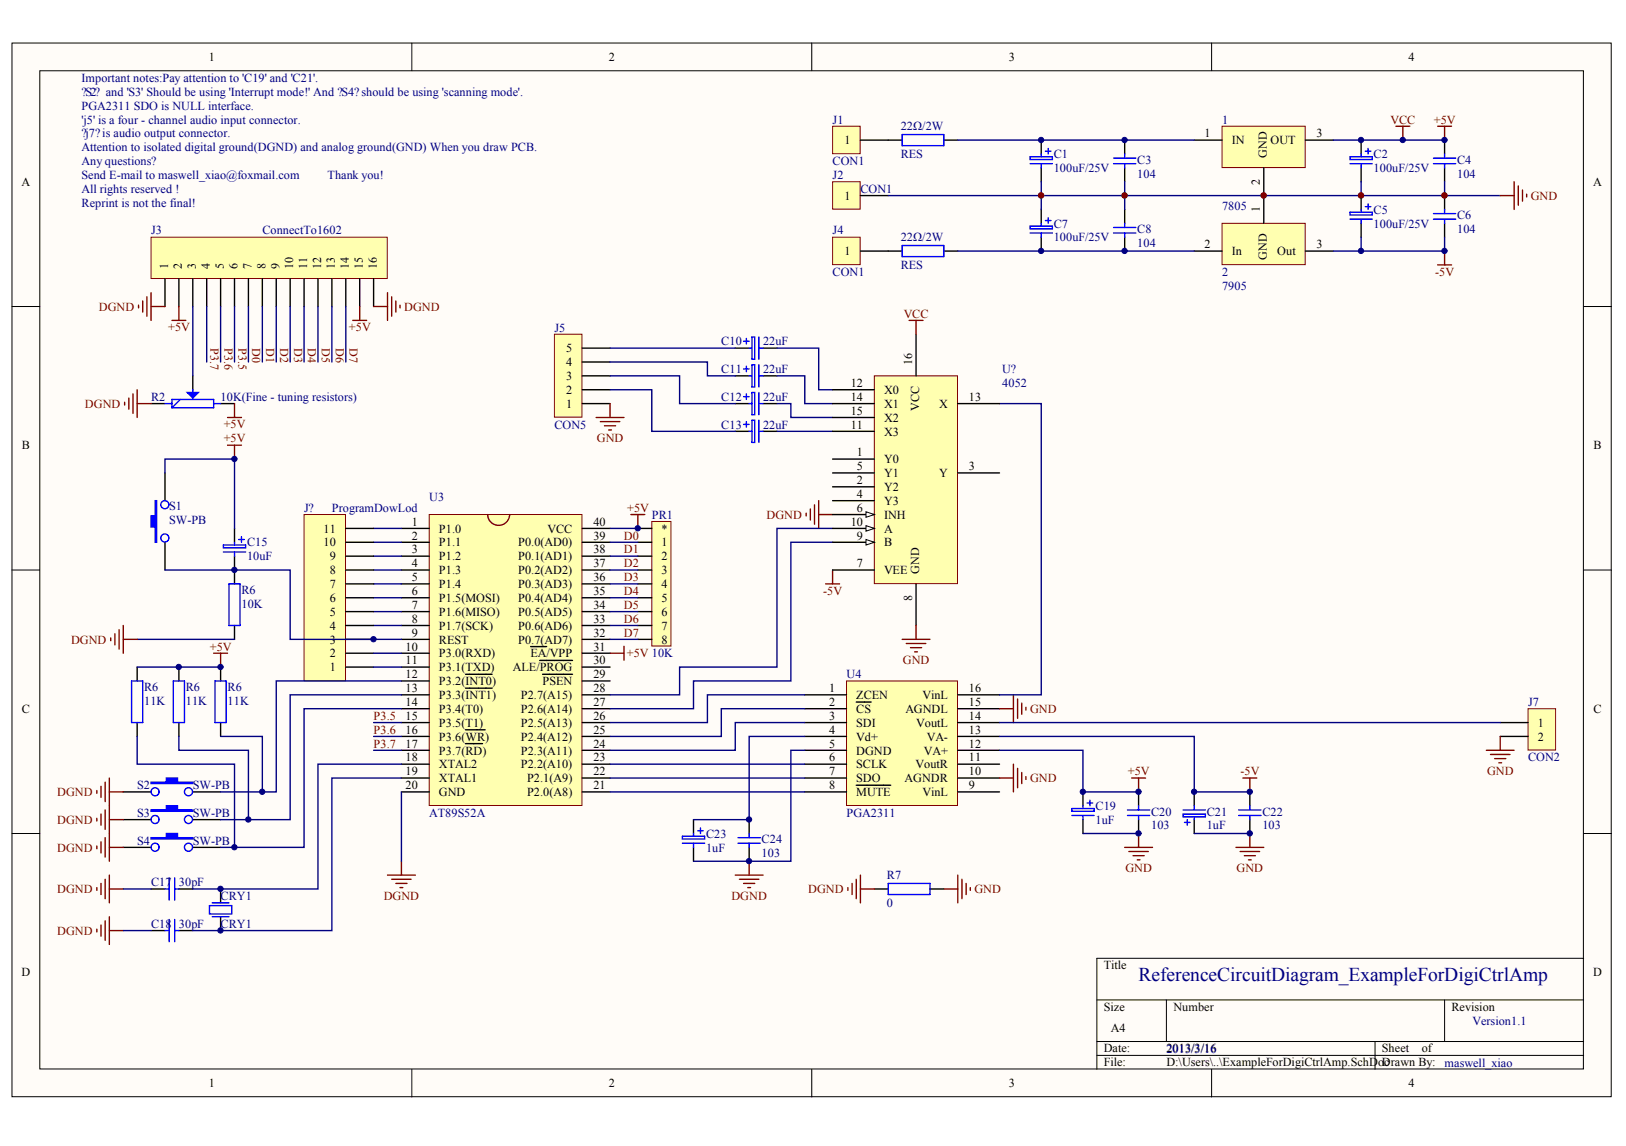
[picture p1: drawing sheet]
<svg xmlns="http://www.w3.org/2000/svg" width="287mm" height="202mm" viewBox="0 0 287 202" stroke-linecap="round" stroke-linejoin="round" font-family="sans-serif">
<defs><g id="words">
<text font-size="3.4" fill="#000080" x="200.8" y="173.1">ReferenceCircuitDiagram_ExampleForDigiCtrlAmp</text>
<g font-size="2.2">
<text x="36.9" y="10.8">1</text>
<text x="107.4" y="10.8">2</text>
<text x="177.9" y="10.8">3</text>
<text x="248.5" y="10.8">4</text>
<text x="148.9" y="25.5">1</text>
<text x="212.5" y="24.2">1</text>
<text x="217.3" y="25.5">IN</text>
<text x="224.1" y="25.5">OUT</text>
<text x="232.2" y="24.2">3</text>
<text x="3.8" y="32.7">A</text>
<text x="148.9" y="35.2">1</text>
<text x="281" y="32.7">A</text>
<text x="148.9" y="45">1</text>
<text x="212.5" y="43.8">2</text>
<text x="217.3" y="45">In</text>
<text x="225.3" y="45">Out</text>
<text x="232.2" y="43.8">3</text>
<text x="99.9" y="64.6">4</text>
<text x="99.9" y="62.2">5</text>
<text x="99.9" y="71.9">1</text>
<text x="99.9" y="69.5">2</text>
<text x="99.9" y="67">3</text>
<text x="150.1" y="68.3">12</text>
<text x="150.1" y="70.7">14</text>
<text x="155.9" y="69.5">X0</text>
<text x="155.9" y="71.9">X1</text>
<text x="165.7" y="71.9">X</text>
<text x="170.9" y="70.7">13</text>
<text x="150.1" y="73.2">15</text>
<text x="150.1" y="75.6">11</text>
<text x="155.9" y="74.4">X2</text>
<text x="155.9" y="76.8">X3</text>
<text x="3.9" y="79.2">B</text>
<text x="151.2" y="80.5">1</text>
<text x="151.2" y="82.9">5</text>
<text x="155.9" y="81.7">Y0</text>
<text x="170.9" y="82.9">3</text>
<text x="281.1" y="79.2">B</text>
<text x="151.2" y="85.4">2</text>
<text x="151.2" y="87.8">4</text>
<text x="155.9" y="84.2">Y1</text>
<text x="155.9" y="86.6">Y2</text>
<text x="155.9" y="89.1">Y3</text>
<text x="165.7" y="84.2">Y</text>
<text x="57.1" y="94">11</text>
<text x="72.6" y="92.7">1</text>
<text x="72.6" y="95.2">2</text>
<text x="77.4" y="94">P1.0</text>
<text x="96.6" y="94">VCC</text>
<text x="104.7" y="95.2">39</text>
<text x="104.7" y="92.7">40</text>
<text x="116.7" y="94">*</text>
<text x="150.1" y="92.7">10</text>
<text x="151.2" y="90.3">6</text>
<text x="151.2" y="95.2">9</text>
<text x="155.9" y="91.5">INH</text>
<text x="155.9" y="94">A</text>
<text x="57.1" y="96.4">10</text>
<text x="58.2" y="101.3">8</text>
<text x="58.2" y="98.8">9</text>
<text x="72.6" y="97.6">3</text>
<text x="72.6" y="100.1">4</text>
<text x="77.4" y="96.4">P1.1</text>
<text x="77.4" y="98.8">P1.2</text>
<text x="77.4" y="101.3">P1.3</text>
<text x="91.4" y="101.3">P0.2(AD2)</text>
<text x="91.4" y="98.8">P0.1(AD1)</text>
<text x="91.4" y="96.4">P0.0(AD0)</text>
<text x="104.7" y="100.1">37</text>
<text x="104.7" y="97.6">38</text>
<text x="116.7" y="96.4">1</text>
<text x="116.7" y="98.8">2</text>
<text x="116.7" y="101.3">3</text>
<text x="151.2" y="100.1">7</text>
<text x="155.9" y="96.4">B</text>
<text x="155.9" y="101.3">VEE</text>
<text x="58.2" y="106.2">6</text>
<text x="58.2" y="103.7">7</text>
<text x="72.6" y="102.5">5</text>
<text x="72.6" y="105">6</text>
<text x="72.6" y="107.4">7</text>
<text x="77.4" y="103.7">P1.4</text>
<text x="77.4" y="106.2">P1.5(MOSI)</text>
<text x="91.4" y="106.2">P0.4(AD4)</text>
<text x="91.4" y="103.7">P0.3(AD3)</text>
<text x="104.7" y="107.4">34</text>
<text x="104.7" y="105">35</text>
<text x="104.7" y="102.5">36</text>
<text x="116.7" y="103.7">4</text>
<text x="116.7" y="106.2">5</text>
<text x="58.2" y="113.5">3</text>
<text x="58.2" y="111.1">4</text>
<text x="58.2" y="108.6">5</text>
<text x="72.6" y="109.8">8</text>
<text x="72.6" y="112.3">9</text>
<text x="77.4" y="108.6">P1.6(MISO)</text>
<text x="77.4" y="111.1">P1.7(SCK)</text>
<text x="77.4" y="113.5">REST</text>
<text x="91.4" y="113.5">P0.7(AD7)</text>
<text x="91.4" y="111.1">P0.6(AD6)</text>
<text x="91.4" y="108.6">P0.5(AD5)</text>
<text x="104.7" y="112.3">32</text>
<text x="104.7" y="109.8">33</text>
<text x="116.7" y="108.6">6</text>
<text x="116.7" y="111.1">7</text>
<text x="116.7" y="113.5">8</text>
<text x="58.2" y="118.4">1</text>
<text x="58.2" y="116">2</text>
<text x="71.5" y="114.7">10</text>
<text x="71.5" y="117.2">11</text>
<text x="71.5" y="119.6">12</text>
<text x="77.4" y="116">P3.0(RXD)</text>
<text x="77.4" y="118.4">P3.1(TXD)</text>
<text x="90.5" y="118.4">ALE/PROG</text>
<text x="93.6" y="116">EA/VPP</text>
<text x="104.7" y="119.6">29</text>
<text x="104.7" y="117.2">30</text>
<text x="104.7" y="114.7">31</text>
<text x="3.9" y="125.7">C</text>
<text x="71.5" y="122.1">13</text>
<text x="71.5" y="124.5">14</text>
<text x="77.4" y="120.9">P3.2(INT0)</text>
<text x="77.4" y="123.3">P3.3(INT1)</text>
<text x="77.4" y="125.7">P3.4(T0)</text>
<text x="91.9" y="125.7">P2.6(A14)</text>
<text x="91.9" y="123.3">P2.7(A15)</text>
<text x="95.7" y="120.9">PSEN</text>
<text x="104.7" y="124.5">27</text>
<text x="104.7" y="122.1">28</text>
<text x="146.2" y="122.1">1</text>
<text x="146.2" y="124.5">2</text>
<text x="151" y="123.3">ZCEN</text>
<text x="151" y="125.7">CS</text>
<text x="159.7" y="125.7">AGNDL</text>
<text x="162.7" y="123.3">VinL</text>
<text x="170.9" y="124.5">15</text>
<text x="170.9" y="122.1">16</text>
<text x="281.1" y="125.7">C</text>
<text x="71.5" y="127">15</text>
<text x="71.5" y="129.4">16</text>
<text x="71.5" y="131.9">17</text>
<text x="77.4" y="128.2">P3.5(T1)</text>
<text x="77.4" y="130.6">P3.6(WR)</text>
<text x="91.9" y="130.6">P2.4(A12)</text>
<text x="91.9" y="128.2">P2.5(A13)</text>
<text x="104.7" y="131.9">24</text>
<text x="104.7" y="129.4">25</text>
<text x="104.7" y="127">26</text>
<text x="146.2" y="127">3</text>
<text x="146.2" y="129.4">4</text>
<text x="146.2" y="131.9">5</text>
<text x="151" y="128.2">SDI</text>
<text x="151" y="130.6">Vd+</text>
<text x="161.6" y="128.2">VoutL</text>
<text x="163.5" y="130.6">VA-</text>
<text x="170.9" y="131.9">12</text>
<text x="170.9" y="129.4">13</text>
<text x="170.9" y="127">14</text>
<text x="271.2" y="128.2">1</text>
<text x="271.2" y="130.6">2</text>
<text x="71.5" y="134.3">18</text>
<text x="71.5" y="136.8">19</text>
<text x="77.4" y="133.1">P3.7(RD)</text>
<text x="77.4" y="135.5">XTAL2</text>
<text x="77.4" y="138">XTAL1</text>
<text x="91.9" y="135.5">P2.2(A10)</text>
<text x="91.9" y="133.1">P2.3(A11)</text>
<text x="93" y="138">P2.1(A9)</text>
<text x="104.7" y="136.8">22</text>
<text x="104.7" y="134.3">23</text>
<text x="146.2" y="134.3">6</text>
<text x="146.2" y="136.8">7</text>
<text x="151" y="133.1">DGND</text>
<text x="151" y="135.5">SCLK</text>
<text x="151" y="138">SDO</text>
<text x="159.6" y="138">AGNDR</text>
<text x="161.5" y="135.5">VoutR</text>
<text x="163" y="133.1">VA+</text>
<text x="170.9" y="136.8">10</text>
<text x="170.9" y="134.3">11</text>
<text x="71.5" y="139.2">20</text>
<text x="77.4" y="140.4">GND</text>
<text x="93" y="140.4">P2.0(A8)</text>
<text x="104.7" y="139.2">21</text>
<text x="146.2" y="139.2">8</text>
<text x="151" y="140.4">MUTE</text>
<text x="162.7" y="140.4">VinL</text>
<text x="170.9" y="139.2">9</text>
<text x="3.8" y="172.2">D</text>
<text x="194.7" y="171">Title</text>
<text x="281" y="172.2">D</text>
<text x="194.7" y="178.3">Size</text>
<text x="207" y="178.3">Number</text>
<text x="256" y="178.3">Revision</text>
<text x="194.7" y="185.6">Date:</text>
<text x="195.9" y="182">A4</text>
<text x="205.7" y="185.6">2013/3/16</text>
<text x="243.8" y="185.6">Sheet</text>
<text x="250.8" y="185.6">of</text>
<text x="36.9" y="191.8">1</text>
<text x="107.4" y="191.8">2</text>
<text x="177.9" y="191.8">3</text>
<text x="194.7" y="188.1">File:</text>
<text x="205.7" y="188.1">D:\Users\..\ExampleForDigiCtrlAmp.SchDoDrawn By:</text>
<text x="244.2" y="188.1">c</text>
<text x="248.5" y="191.8">4</text>
</g>
<g font-size="2.2" fill="#000080">
<text x="14.4" y="14.5">Important notes:Pay attention to 'C19' and 'C21'.</text>
<text x="14.4" y="16.9">?S2? and 'S3' Should be using 'Interrupt mode!' And ?S4?should be using 'scanning mode'.</text>
<text x="14.4" y="19.3">PGA2311 SDO is NULL interface.</text>
<text x="14.4" y="21.8">'j5' is a four - channel audio input connector.</text>
<text x="146.9" y="21.8">J1</text>
<text x="158.9" y="23">22Ω/2W</text>
<text x="215.6" y="21.8">1</text>
<text x="14.4" y="29.1">Any questions?</text>
<text x="14.4" y="24.2">?j7?is audio output connector.</text>
<text x="14.4" y="26.7">Attention to isolated digital ground(DGND) and analog ground(GND) When you draw PCB.</text>
<text x="146.9" y="29.1">CON1</text>
<text x="158.9" y="27.9">RES</text>
<text x="185.9" y="27.9">C1</text>
<text x="200.6" y="28.9">C3</text>
<text x="242.3" y="27.9">C2</text>
<text x="257" y="28.9">C4</text>
<text x="14.4" y="31.6">Send E-mail to maswell_xiao@foxmail.com</text>
<text x="14.4" y="34">All rights reserved !</text>
<text x="57.8" y="31.6">Thank you!</text>
<text x="146.9" y="31.6">J2</text>
<text x="151.8" y="34">CON1</text>
<text x="185.9" y="30.4">100uF/25V</text>
<text x="200.6" y="31.3">104</text>
<text x="242.3" y="30.4">100uF/25V</text>
<text x="257" y="31.3">104</text>
<text x="14.4" y="36.5">Reprint is not the final!</text>
<text x="26.6" y="41.4">J3</text>
<text x="46.3" y="41.4">ConnectTo1602</text>
<text x="146.9" y="41.4">J4</text>
<text x="185.9" y="40.1">C7</text>
<text x="200.6" y="41.1">C8</text>
<text x="215.6" y="37">7805</text>
<text x="242.3" y="37.7">C5</text>
<text x="242.3" y="40.1">100uF/25V</text>
<text x="257" y="38.7">C6</text>
<text x="257" y="41.1">104</text>
<text x="158.9" y="42.6">22Ω/2W</text>
<text x="158.9" y="47.5">RES</text>
<text x="185.9" y="42.6">100uF/25V</text>
<text x="200.6" y="43.6">104</text>
<text x="146.9" y="48.7">CON1</text>
<text x="215.6" y="48.7">2</text>
<text x="215.6" y="51.1">7905</text>
<text x="97.8" y="58.5">J5</text>
<text x="127.2" y="60.9">C10</text>
<text x="127.2" y="65.8">C11</text>
<text x="134.6" y="60.9">22uF</text>
<text x="134.6" y="65.8">22uF</text>
<text x="176.8" y="65.8">U?</text>
<text x="26.6" y="70.7">R2</text>
<text x="38.9" y="70.7">10K(Fine - tuning resistors)</text>
<text x="127.2" y="70.7">C12</text>
<text x="134.6" y="70.7">22uF</text>
<text x="176.8" y="68.3">4052</text>
<text x="97.8" y="75.6">CON5</text>
<text x="127.2" y="75.6">C13</text>
<text x="134.6" y="75.6">22uF</text>
<text x="75.7" y="88.3">U3</text>
<text x="29.8" y="90">S1</text>
<text x="29.8" y="92.5">SW-PB</text>
<text x="53.6" y="90.3">J?</text>
<text x="58.5" y="90.3">ProgramDowLod</text>
<text x="115" y="91.5">PR1</text>
<text x="43.6" y="96.4">C15</text>
<text x="43.6" y="98.8">10uF</text>
<text x="42.6" y="104.7">R6</text>
<text x="42.6" y="107.2">10K</text>
<text x="149.3" y="119.6">U4</text>
<text x="25.4" y="121.8">R6</text>
<text x="25.4" y="124.3">11K</text>
<text x="32.8" y="121.8">R6</text>
<text x="32.8" y="124.3">11K</text>
<text x="40.1" y="121.8">R6</text>
<text x="40.1" y="124.3">11K</text>
<text x="269.5" y="124.5">J7</text>
<text x="269.5" y="134.3">CON2</text>
<text x="24.2" y="139.2">S2</text>
<text x="34" y="139.2">SW-PB</text>
<text x="193.2" y="142.9">C19</text>
<text x="203" y="143.9">C20</text>
<text x="212.9" y="143.9">C21</text>
<text x="222.7" y="143.9">C22</text>
<text x="24.2" y="144.1">S3</text>
<text x="24.2" y="149">S4</text>
<text x="34" y="144.1">SW-PB</text>
<text x="34" y="149">SW-PB</text>
<text x="75.7" y="144.1">AT89S52A</text>
<text x="124.5" y="147.8">C23</text>
<text x="134.3" y="148.7">C24</text>
<text x="149.3" y="144.1">PGA2311</text>
<text x="193.2" y="145.3">1uF</text>
<text x="203" y="146.3">103</text>
<text x="212.9" y="146.3">1uF</text>
<text x="222.7" y="146.3">103</text>
<text x="124.5" y="150.2">1uF</text>
<text x="134.3" y="151.2">103</text>
<text x="156.4" y="155.1">R7</text>
<text x="26.6" y="156.3">C17</text>
<text x="31.6" y="156.3">30pF</text>
<text x="38.9" y="158.8">CRY1</text>
<text x="156.4" y="160">0</text>
<text x="26.6" y="163.7">C18</text>
<text x="31.6" y="163.7">30pF</text>
<text x="38.9" y="163.7">CRY1</text>
<text x="259.7" y="180.8">Version1.1</text>
<text x="254.8" y="188.1">maswell_xiao</text>
</g>
<g font-size="2.2" fill="#800000">
<text x="245.3" y="21.8">VCC</text>
<text x="252.9" y="21.8">+5V</text>
<text x="270" y="35.2">GND</text>
<text x="253.1" y="48.6">-5V</text>
<text x="17.4" y="54.8">DGND</text>
<text x="29.6" y="58.4">+5V</text>
<text x="61.5" y="58.4">+5V</text>
<text x="71.3" y="54.8">DGND</text>
<text x="159.4" y="56">VCC</text>
<text x="15" y="71.9">DGND</text>
<text x="39.5" y="75.6">+5V</text>
<text x="39.5" y="78.1">+5V</text>
<text x="105.3" y="78">GND</text>
<text x="110.1" y="95.2">D0</text>
<text x="110.6" y="90.3">+5V</text>
<text x="135.2" y="91.5">DGND</text>
<text x="110.1" y="97.6">D1</text>
<text x="110.1" y="100.1">D2</text>
<text x="110.1" y="102.5">D3</text>
<text x="110.1" y="105">D4</text>
<text x="110.1" y="107.4">D5</text>
<text x="145.2" y="104.9">-5V</text>
<text x="12.5" y="113.5">DGND</text>
<text x="110.1" y="109.8">D6</text>
<text x="110.1" y="112.3">D7</text>
<text x="37" y="114.7">+5V</text>
<text x="110.6" y="116">+5V 10K</text>
<text x="159.3" y="117.1">GND</text>
<text x="181.7" y="125.7">GND</text>
<text x="65.9" y="127">P3.5</text>
<text x="65.9" y="129.4">P3.6</text>
<text x="65.9" y="131.9">P3.7</text>
<text x="181.7" y="138">GND</text>
<text x="198.9" y="136.8">+5V</text>
<text x="218.8" y="136.8">-5V</text>
<text x="262.3" y="136.7">GND</text>
<text x="10.1" y="140.4">DGND</text>
<text x="10.1" y="145.3">DGND</text>
<text x="10.1" y="150.2">DGND</text>
<text x="198.5" y="153.8">GND</text>
<text x="218.1" y="153.8">GND</text>
<text x="10.1" y="157.5">DGND</text>
<text x="67.7" y="158.7">DGND</text>
<text x="129" y="158.7">DGND</text>
<text x="142.6" y="157.5">DGND</text>
<text x="171.9" y="157.5">GND</text>
<text x="10.1" y="164.9">DGND</text>
</g>
<g font-size="2.1">
<text x="223.5" y="27.9" transform="rotate(-90 223.5 27.9)">GND</text>
<text x="222.2" y="32.7" transform="rotate(-90 222.2 32.7)">2</text>
<text x="222.2" y="37.4" transform="rotate(-90 222.2 37.4)">1</text>
<text x="29.6" y="47.5" transform="rotate(-90 29.6 47.5)">1</text>
<text x="32.1" y="47.5" transform="rotate(-90 32.1 47.5)">2</text>
<text x="34.6" y="47.5" transform="rotate(-90 34.6 47.5)">3</text>
<text x="37" y="47.5" transform="rotate(-90 37 47.5)">4</text>
<text x="39.5" y="47.5" transform="rotate(-90 39.5 47.5)">5</text>
<text x="41.9" y="47.5" transform="rotate(-90 41.9 47.5)">6</text>
<text x="44.4" y="47.5" transform="rotate(-90 44.4 47.5)">7</text>
<text x="46.8" y="47.5" transform="rotate(-90 46.8 47.5)">8</text>
<text x="49.3" y="47.5" transform="rotate(-90 49.3 47.5)">9</text>
<text x="51.7" y="47.5" transform="rotate(-90 51.7 47.5)">10</text>
<text x="54.2" y="47.5" transform="rotate(-90 54.2 47.5)">11</text>
<text x="56.6" y="47.5" transform="rotate(-90 56.6 47.5)">12</text>
<text x="59.1" y="47.5" transform="rotate(-90 59.1 47.5)">13</text>
<text x="61.5" y="47.5" transform="rotate(-90 61.5 47.5)">14</text>
<text x="64" y="47.5" transform="rotate(-90 64 47.5)">15</text>
<text x="66.4" y="47.5" transform="rotate(-90 66.4 47.5)">16</text>
<text x="223.5" y="45.9" transform="rotate(-90 223.5 45.9)">GND</text>
<text x="160.9" y="64.3" transform="rotate(-90 160.9 64.3)">16</text>
<text x="162.1" y="72.6" transform="rotate(-90 162.1 72.6)">VCC</text>
<text x="162.1" y="101.3" transform="rotate(-90 162.1 101.3)">GND</text>
<text x="160.9" y="106" transform="rotate(-90 160.9 106)">8</text>
</g>
<g font-size="2.1" fill="#800000">
<text x="37.1" y="61.4" transform="rotate(90 37.1 61.4)">P3.7</text>
<text x="39.6" y="61.4" transform="rotate(90 39.6 61.4)">P3.6</text>
<text x="42" y="61.4" transform="rotate(90 42 61.4)">P3.5</text>
<text x="44.5" y="61.4" transform="rotate(90 44.5 61.4)">D0</text>
<text x="47" y="61.4" transform="rotate(90 47 61.4)">D1</text>
<text x="49.4" y="61.4" transform="rotate(90 49.4 61.4)">D2</text>
<text x="51.9" y="61.4" transform="rotate(90 51.9 61.4)">D3</text>
<text x="54.3" y="61.4" transform="rotate(90 54.3 61.4)">D4</text>
<text x="56.8" y="61.4" transform="rotate(90 56.8 61.4)">D5</text>
<text x="59.2" y="61.4" transform="rotate(90 59.2 61.4)">D6</text>
<text x="61.7" y="61.4" transform="rotate(90 61.7 61.4)">D7</text>
</g>
</g></defs>
<g fill="#fffcf8" stroke="#000" stroke-width=".18">
<path d="M2.1 7.6h282.1v185.8h-282.1z"/>
<path d="M7 12.5h272.3v176.1h-272.3z"/>
</g>
<g fill="none" stroke="#000" stroke-width=".18">
<path d="M72.6 7.6v4.9M143.2 7.6v4.9M213.7 7.6v4.9M2.1 54.1h4.9M279.3 54.1h4.9M2.1 100.5h4.9M279.3 100.5h4.9M2.1 147h4.9M279.3 147h4.9M193.5 176.4h85.8M205.7 176.4v7.3M254.8 176.4v7.3"/>
<path d="M279.3 169h-85.8v19.6M72.6 188.6v4.9M143.2 188.6v4.9M193.5 183.7h85.8M193.5 186.2h85.8M213.7 188.6v4.9M242.5 183.7v4.9"/>
</g>
<g fill="#000080" stroke="#000080" stroke-width=".18">
<circle cx="183.6" cy="34.5" r=".47"/>
<circle cx="198.4" cy="34.5" r=".47"/>
<circle cx="222.9" cy="34.5" r=".47"/>
<circle cx="240.1" cy="34.5" r=".47"/>
<circle cx="254.8" cy="34.5" r=".47"/>
</g>
<path d="M129.7 61.4h2.4M129.7 66.3h2.4M129.7 71.2h2.4M129.7 76.1h2.4M134.6 61.4h2.4M134.6 66.3h2.4M134.6 71.2h2.4M134.6 76.1h2.4" fill="none" stroke="#000" stroke-width=".25"/>
<g fill="none" stroke="#00f" stroke-width=".25">
<path d="M131.7 59.7v1M132.6 59.4h.5v4h-.5zM133.9 59.4v4M131.2 60.2h.9M131.2 65.1h.9M131.2 70h.9M131.2 74.9h.9M131.7 64.6v1M131.7 69.5v1M131.7 74.4v.9M132.1 61.4h.5M132.1 66.3h.5"/>
<path d="M132.1 71.2h.5M132.1 76.1h.5M132.6 64.3h.5v4h-.5zM132.6 69.2h.5v3.9h-.5zM132.6 74.1h.5v3.9h-.5zM133.9 61.4h.7M133.9 64.3v4M133.9 69.2v3.9M133.9 74.1v3.9M133.9 66.3h.7M133.9 71.2h.7M133.9 76.1h.7"/>
</g>
<path d="M97.8 59h4.9v14.6h-4.9z" fill="#ffffb0" stroke="#800000" stroke-width=".18"/>
<path d="M102.7 71.2h4.9M102.7 68.7h4.9M102.7 66.3h4.9M102.7 63.9h4.9M102.7 61.4h4.9" fill="none" stroke="#000" stroke-width=".25"/>
<path d="M105.2 73.6h4.9M105.9 74.4h3.4M106.6 75.1h2M107.4 75.8h.5M107.6 71.2v2.4M111.3 90.8h2.4M112.5 90.8v2.4M68.4 154.4h4.9M69.1 155.1h3.4M69.8 155.8h2M70.6 156.6h.5M70.8 151.9v2.5" fill="none" stroke="#800000" stroke-width=".25"/>
<path d="M75.7 90.8h27v51.3h-27z" fill="#ffffb0" stroke="#800000" stroke-width=".18"/>
<g fill="none" stroke="#000" stroke-width=".25">
<path d="M70.8 93.2h4.9M70.8 95.7h4.9M70.8 98.1h4.9M102.7 93.2h4.9M102.7 95.7h4.9M102.7 98.1h4.9M70.8 100.5h4.9M70.8 103h4.9M70.8 105.4h4.9M70.8 107.9h4.9M70.8 110.3h4.9M70.8 112.8h4.9"/>
<path d="M70.8 115.2h4.9M70.8 117.7h4.9M82.1 118.9h4.7M93.6 114h2.8M95.2 116.5h5.8M95.7 118.9h5.3M102.7 100.5h4.9M102.7 103h4.9M102.7 105.4h4.9M102.7 107.9h4.9M102.7 110.3h4.9M102.7 112.8h4.9"/>
<path d="M102.7 115.2h4.9M102.7 117.7h4.9M70.8 120.1h4.9M70.8 122.6h4.9M70.8 125h4.9M70.8 127.5h4.9M70.8 129.9h4.9M70.8 132.3h4.9M70.8 134.8h4.9M70.8 137.2h4.9M70.8 139.7h4.9M82.1 121.4h4.7"/>
<path d="M82.1 128.7h3.5M82.1 131.2h3M102.7 120.1h4.9M102.7 122.6h4.9M102.7 125h4.9M102.7 127.5h4.9M102.7 129.9h4.9M102.7 132.3h4.9M102.7 134.8h4.9M102.7 137.2h4.9M102.7 139.7h4.9"/>
</g>
<path d="M89.9 90.8a1.94 1.94 0 0 1-1.9 1.9 1.94 1.94 0 0 1-2-1.9" fill="none" stroke="#800000" stroke-width=".25"/>
<path d="M149.3 120.1h19.6v22h-19.6z" fill="#ffffb0" stroke="#800000" stroke-width=".18"/>
<g fill="none" stroke="#000" stroke-width=".25">
<path d="M142 122.6h7.3M142 125h7.3M142 127.5h7.3M142 129.9h7.3M142 132.3h7.3M142 134.8h7.3M142 137.2h7.3M142 139.7h7.3M151 123.8h2.7M151 138.5h6.1M168.9 122.6h7.4M168.9 125h7.4"/>
<path d="M168.9 127.5h7.4M168.9 129.9h7.4M168.9 132.3h7.4M168.9 134.8h7.4M168.9 137.2h7.4M168.9 139.7h7.4M122.3 144.6v2.4M122.3 149.5v2.4M132.1 144.6v2.4M132.1 149.5v2.4M154.2 156.8h2.5M164 156.8h2.5"/>
</g>
<path d="M70.8 139.7v12.2M107.6 139.7h34.4M107.6 137.2h34.4M107.6 134.8h34.4M142 127.5h-12.3v4.8h-22.1M142 125h-14.8v4.9h-19.6M142 122.6h-17.2v4.9h-17.2M142 132.3h-2.5v19.6h-17.2" fill="none" stroke="#000080" stroke-width=".25"/>
<g fill="none" stroke="#800000" stroke-width=".25">
<path d="M176.3 137.2h2.5M176.3 125h2.5M178.8 122.6v4.9M178.8 134.8v4.9M179.5 123.3v3.4M179.5 135.5v3.4M180.2 124v2M180.2 136.3v1.9M181 124.8v.5M181 137v.5M199.6 137.2h2.5M200.8 137.2v2.5"/>
<path d="M219.2 137.2h2.5M220.5 137.2v2.5M129.7 154.4h4.9M130.4 155.1h3.5M131.2 155.8h1.9M131.9 156.6h.5M132.1 151.9v2.5M149.6 156.6v.5M150.3 155.8v2M151 155.1v3.4M151.8 154.4v4.9M151.8 156.8h2.4"/>
<path d="M166.5 156.8h2.4M168.9 154.4v4.9M169.7 155.1v3.4M170.4 155.8v2M171.1 156.6v.5"/>
</g>
<path d="M120.4 147.5h3.9v.5h-3.9zM120.4 148.7h3.9M122.3 147v.5M122.3 148.7v.8M123.1 146.5h.9M123.6 146v1M130.2 148.7h3.9M130.2 147.8h3.9M132.1 147v.8M132.1 148.7v.8M156.7 155.8h7.3v2h-7.3z" fill="none" stroke="#00f" stroke-width=".25"/>
<path d="M115 92h3.4v21.9h-3.4z" fill="#ffffb0" stroke="#800000" stroke-width=".18"/>
<path d="M112.5 93.2h2.5M112.5 95.7h2.5M112.5 98.1h2.5M112.5 100.5h2.5M112.5 103h2.5M112.5 105.4h2.5M112.5 107.9h2.5M112.5 110.3h2.5M112.5 112.8h2.5" fill="none" stroke="#000" stroke-width=".25"/>
<path d="M107.6 93.2h4.9M107.6 112.8h4.9M107.6 110.3h4.9M107.6 107.9h4.9M107.6 105.4h4.9M107.6 103h4.9M142 129.9h-9.9v14.7h-9.8" fill="none" stroke="#000080" stroke-width=".25"/>
<path d="M269.5 125h4.9v7.3h-4.9z" fill="#ffffb0" stroke="#800000" stroke-width=".18"/>
<path d="M264.6 127.5h4.9M264.6 129.9h4.9" fill="none" stroke="#000" stroke-width=".25"/>
<path d="M262.2 132.3h4.9M262.9 133.1h3.4M263.6 133.8h2M264.4 134.5h.5M264.6 129.9v2.4" fill="none" stroke="#800000" stroke-width=".25"/>
<path d="M215.6 39.4h14.6v7.3h-14.6z" fill="#ffffb0" stroke="#800000" stroke-width=".18"/>
<path d="M222.9 34.5v4.9M210.6 44.3h5M230.3 44.3h4.9" fill="none" stroke="#000" stroke-width=".25"/>
<path d="M215.6 22.3h14.6v7.3h-14.6z" fill="#ffffb0" stroke="#800000" stroke-width=".18"/>
<g fill="none" stroke="#000" stroke-width=".25">
<path d="M156.7 24.7h2.4M166.5 24.7h2.4M183.7 24.7v2.5M183.7 29.6v2.5M183.7 36.9v2.5M198.4 24.7v2.5M198.4 29.6v2.5M198.4 36.9v2.5M210.6 24.7h5M222.9 29.6v4.9M230.3 24.7h4.9M240.1 24.7v2.5"/>
<path d="M240.1 29.6v2.5M240.1 34.5v2.4M240.1 39.4v2.4M254.8 24.7v2.5M254.8 29.6v2.5M254.8 34.5v2.4M254.8 39.4v2.4M156.7 44.3h2.4M166.5 44.3h2.4M183.7 41.8v2.5M198.4 41.8v2.5"/>
</g>
<g fill="none" stroke="#00f" stroke-width=".25">
<path d="M159.1 23.7h7.4v2h-7.4zM181.7 27.6h3.9v.5h-3.9zM181.7 39.9h3.9v.5h-3.9zM181.7 28.9h3.9M183.7 27.2v.4M183.7 28.9v.7M183.7 39.4v.5M184.4 26.7h1M184.4 38.9h1M184.9 26.2v1M184.9 38.4v1M196.4 28.9h3.9"/>
<path d="M196.4 27.9h3.9M198.4 27.2v.7M198.4 28.9v.7M198.4 39.4v.7M238.1 27.6h4v.5h-4zM238.1 37.4h4v.5h-4zM238.1 28.9h4M238.1 38.7h4M240.1 27.2v.4M240.1 28.9v.7M240.1 36.9v.5M240.1 38.7v.7"/>
<path d="M240.8 26.7h1M240.8 36.5h1M241.3 26.2v1M241.3 36v.9M252.8 28.9h4M252.8 27.9h4M252.8 38.7h4M252.8 37.7h4M254.8 27.2v.7M254.8 28.9v.7M254.8 36.9v.8M254.8 38.7v.7"/>
<path d="M159.1 43.3h7.4v2h-7.4zM181.7 41.1h3.9M183.7 41.1v.7M196.4 41.1h3.9M196.4 40.1h3.9M198.4 41.1v.7"/>
</g>
<path d="M146.9 22.3h4.8v4.8h-4.8z" fill="#ffffb0" stroke="#800000" stroke-width=".18"/>
<path d="M151.8 24.7h4.9" fill="none" stroke="#000" stroke-width=".25"/>
<path d="M146.9 32.1h4.8v4.8h-4.8z" fill="#ffffb0" stroke="#800000" stroke-width=".18"/>
<path d="M151.8 34.5h4.9" fill="none" stroke="#000" stroke-width=".25"/>
<path d="M146.9 41.8h4.8v4.9h-4.8z" fill="#ffffb0" stroke="#800000" stroke-width=".18"/>
<path d="M151.8 44.3h4.9M191 139.7v2.4M200.8 139.7v2.4M210.6 139.7v2.4M220.5 139.7v2.4M191 144.6v2.4M200.8 144.6v2.4M210.6 144.6v2.4M220.5 144.6v2.4" fill="none" stroke="#000" stroke-width=".25"/>
<g fill="none" stroke="#000080" stroke-width=".25">
<path d="M156.7 34.5h107.9M168.9 24.7h41.7M183.7 32.1v4.8M198.4 32.1v4.8M235.2 24.7h19.6M240.1 32.1v2.4M254.8 32.1v2.4M168.9 44.3h41.7M240.1 41.8v2.5M254.8 41.8v2.5h-19.6M176.3 129.9h34.3v9.8h9.9M176.3 132.3h14.7v7.4h9.8"/>
<path d="M176.3 127.5h88.3M191 147h9.8M210.6 147h9.9"/>
</g>
<g fill="none" stroke="#800000" stroke-width=".25">
<path d="M253.6 22.3h2.4M254.8 22.3v2.4M264.6 34.5h2.5M267.1 32.1v4.8M267.8 32.8v3.4M268.5 33.5v2M269.3 34.3v.4M253.6 46.7h2.4M254.8 44.3v2.4M198.4 149.5h4.9M199.1 150.2h3.5M199.9 150.9h1.9"/>
<path d="M200.6 151.7h.5M200.8 147v2.5M218 149.5h4.9M218.7 150.2h3.5M219.5 150.9h1.9M220.2 151.7h.5M220.5 147v2.5"/>
</g>
<g fill="#800000" stroke="#800000" stroke-width=".18">
<circle cx="183.6" cy="34.5" r=".47"/>
<circle cx="198.4" cy="34.5" r=".47"/>
<circle cx="222.9" cy="34.5" r=".47"/>
<circle cx="240.1" cy="34.5" r=".47"/>
<circle cx="254.8" cy="34.5" r=".47"/>
</g>
<g fill="none" stroke="#00f" stroke-width=".25">
<path d="M189.1 142.6h3.9v.5h-3.9zM189.1 143.8h3.9M191 142.1v.5M191 143.8v.8M191.8 141.6h.9M192.2 141.2v.9M198.9 143.8h3.9M198.9 142.9h3.9M200.8 142.1v.8M200.8 143.8v.8M208.7 143.6h3.9v.5h-3.9zM208.7 142.9h3.9"/>
<path d="M208.9 145.1h1M209.4 144.6v1M210.6 142.1v.8M210.6 144.1v.5M218.5 143.8h3.9M218.5 142.9h3.9M220.5 142.1v.8M220.5 143.8v.8"/>
</g>
<path d="M26.6 41.8h41.7v7.3h-41.7z" fill="#ffffb0" stroke="#800000" stroke-width=".18"/>
<g fill="none" stroke="#000" stroke-width=".25">
<path d="M29.1 49.2v4.9M31.6 49.2v4.9M34 49.2v4.9M36.5 49.2v4.9M38.9 49.2v4.9M41.4 49.2v4.9M43.8 49.2v4.9M46.3 49.2v4.9M48.7 49.2v4.9M51.2 49.2v4.9M53.6 49.2v4.9M56.1 49.2v4.9"/>
<path d="M58.5 49.2v4.9M61 49.2v4.9M63.4 49.2v4.9M65.9 49.2v4.9M26.6 71.2h2.5M34 66.3v2.4M38.9 71.2h2.5M29.1 83.4v4.9M29.1 95.7v4.8M41.4 93.2v2.5M41.4 98.1v4.9M41.4 110.3v2.5"/>
<path d="M21.7 139.7h4.9M34 139.7h4.9M21.7 144.6h4.9M21.7 149.5h4.9M26.6 156.8h2.5M31.6 156.8h2.4M34 144.6h4.9M34 149.5h4.9M38.9 156.8v2.5M26.6 164.1h2.5M31.6 164.1h2.4M38.9 161.7v2.4"/>
</g>
<g fill="none" stroke="#800000" stroke-width=".25">
<path d="M24.4 53.8v.5M25.2 53.1v1.9M25.9 52.4v3.4M26.6 51.6v4.9M26.6 54.1h2.5M30.3 56.5h2.5M31.6 54.1v2.4M62.2 56.5h2.5M63.4 54.1v2.4M65.9 54.1h2.5M68.4 51.6v4.9M69.1 52.4v3.4"/>
<path d="M69.8 53.1v1.9M70.6 53.8v.5M22 70.9v.5M22.7 70.2v2M23.5 69.5v3.4M24.2 68.7v4.9M24.2 71.2h2.4M40.1 73.6h2.5M40.1 78.5h2.5M41.4 71.2v2.4M41.4 78.5v2.5M142.2 90.5v.5"/>
<path d="M142.9 89.8v1.9M143.7 89v3.5M144.4 88.3v4.9M144.4 90.8h2.5M19.5 112.5v.5M20.3 111.8v2M21 111.1v3.4M21.7 110.3v4.9M21.7 112.8h2.5M145.6 103h2.5M146.9 100.5v2.5M17.1 139.4v.5"/>
<path d="M17.8 138.7v2M18.6 138v3.4M19.3 137.2v14.7M19.3 139.7h2.4M17.1 144.3v.5M17.1 149.2v.5M17.1 156.6v.5M17.8 143.6v2M17.8 148.5v1.9M17.8 155.8v2M18.6 142.9v3.4M18.6 147.8v3.4"/>
<path d="M18.6 155.1v3.4M19.3 154.4v4.9M19.3 144.6h2.4M19.3 156.8h2.4M19.3 149.5h2.4M17.1 163.9v.5M17.8 163.2v1.9M18.6 162.4v3.5M19.3 161.7v4.9M19.3 164.1h2.4"/>
</g>
<g fill="none" stroke="#000080" stroke-width=".25">
<path d="M34 54.1v12.2M36.5 54.1v9.8M38.9 54.1v9.8M41.4 54.1v9.8M43.8 54.1v9.8M46.3 54.1v9.8M48.7 54.1v9.8M51.2 54.1v9.8M53.6 54.1v9.8M56.1 54.1v9.8M58.5 54.1v9.8M61 54.1v9.8"/>
<path d="M107.6 68.7h7.4v7.4h14.7M107.6 66.3h12.3v4.9h9.8M107.6 63.9h17.2v2.4h4.9M107.6 61.4h22.1M137 71.2h2.5v2.4h7.4M137 66.3h5v4.9h4.9M137 61.4h7.4v7.3h2.5M137 76.1h9.9M29.1 83.4v-2.4h12.3v12.2M65.9 95.7h4.9M65.9 98.1h4.9M65.9 93.2h4.9"/>
<path d="M107.6 95.7h4.9M107.6 98.1h4.9M146.9 95.7h-7.4v24.4h-17.2v4.9h-14.7M146.9 93.2h-9.9v24.5h-17.1v4.9h-12.3M24.2 112.8h17.2M29.1 100.5h12.3M65.9 100.5h4.9M65.9 103h4.9M65.9 105.4h4.9M65.9 107.9h4.9M65.9 110.3h4.9M107.6 100.5h4.9"/>
<path d="M65.9 127.5h4.9M65.9 129.9h4.9M65.9 132.3h4.9M70.8 122.6h-19.6v22h-12.3M70.8 137.2h-12.3v26.9h-24.5M70.8 134.8h-14.7v22h-22.1M70.8 125h-17.2v24.5h-14.7M21.7 156.8h4.9M21.7 164.1h4.9"/>
</g>
<g fill="none" stroke="#00f" stroke-width=".25">
<path d="M29.1 71.2h1.2M30.3 70.5h7.4v1.4h-7.4zM31.8 70.5l-1.5 1.4M34 68.7v1.8M37.7 71.2h1.2M39.4 96.1h3.9v.5h-3.9zM39.4 97.4h3.9M41.4 95.7v.4M41.4 97.4v.7M42.1 95.2h1M42.6 94.7v1M40.4 103h1.9v7.3h-1.9z"/>
<path d="M29.1 156.8h.7M29.8 154.8v4M30.8 154.8v4M30.8 156.8h.8M37 159.7h3.9v1.5h-3.9zM37.4 159.3h3M29.1 164.1h.7M29.8 162.2v3.9M30.8 162.2v3.9M30.8 164.1h.8M37.4 161.7h3"/>
<circle cx="29.1" cy="94.9" r=".71"/>
<circle cx="29.1" cy="89" r=".71"/>
<circle cx="27.4" cy="139.7" r=".71"/>
<circle cx="33.2" cy="139.7" r=".71"/>
<circle cx="27.4" cy="149.4" r=".71"/>
<circle cx="27.4" cy="144.6" r=".71"/>
<circle cx="33.2" cy="149.4" r=".71"/>
<circle cx="33.2" cy="144.6" r=".71"/>
</g>
<g fill="#00f" stroke="#00f" stroke-width=".25">
<path d="M33 69.2h2l-1 1z"/>
<path d="M26.6 138h2.7v-.8h2v.8h2.7v.2h-7.4z" fill-rule="evenodd"/>
<path d="M26.6 142.9h2.7v-.8h2v.8h2.7v.2h-7.4z" fill-rule="evenodd"/>
<path d="M27.4 88.3h.2v7.4h-.2v-2.7h-.8v-2h.8z" fill-rule="evenodd"/>
<path d="M26.6 147.8h2.7v-.8h2v.8h2.7v.2h-7.4z" fill-rule="evenodd"/>
</g>
<path d="M53.6 90.8h7.3v29.3h-7.3z" fill="#ffffb0" stroke="#800000" stroke-width=".18"/>
<g fill="none" stroke="#000" stroke-width=".25">
<path d="M61 98.1h4.9M61 95.7h4.9M61 93.2h4.9M24.2 117.7v2.4M31.6 117.7v2.4M38.9 117.7v2.4M61 117.7h4.9M61 115.2h4.9M61 112.8h4.9M61 110.3h4.9M61 107.9h4.9M61 105.4h4.9"/>
<path d="M61 103h4.9M61 100.5h4.9M24.2 127.5v2.4M31.6 127.5v2.4M38.9 127.5v2.4"/>
</g>
<path d="M176.3 71.2h7.4v51.4h-7.4M24.2 117.7h14.7M41.4 100.5h9.8v12.3h19.6M65.9 115.2h4.9M65.9 117.7h4.9M24.2 129.9v4.9h17.2v14.7M31.6 129.9v2.4h12.2v12.3M38.9 129.9h7.4v9.8M70.8 120.1h-22.1v19.6h-9.8" fill="none" stroke="#000080" stroke-width=".25"/>
<path d="M246.2 22.3h2.5M247.4 22.3v2.4M37.7 115.2h2.4M38.9 115.2v2.5M107.6 115.2h2.5M110.1 114v2.4" fill="none" stroke="#800000" stroke-width=".25"/>
<path d="M23.2 120.1h2v7.4h-2zM30.6 120.1h1.9v7.4h-1.9zM37.9 120.1h2v7.4h-2z" fill="none" stroke="#00f" stroke-width=".25"/>
<path d="M154.2 66.3h14.7v36.6h-14.7z" fill="#ffffb0" stroke="#800000" stroke-width=".18"/>
<path d="M161.6 59v7.3M146.9 68.7h7.3M146.9 71.2h7.3M146.9 73.6h7.3M146.9 76.1h7.3M146.9 81h7.3M146.9 83.4h7.3M146.9 85.9h7.3M146.9 88.3h7.3M146.9 90.8h7.3M161.6 103v7.3" fill="none" stroke="#000" stroke-width=".25"/>
<path d="M152.7 90.3l1.5 .5-1.5 .4z" fill="#fffcf8" stroke="#000" stroke-width=".18"/>
<path d="M146.9 93.2h7.3" fill="none" stroke="#000" stroke-width=".25"/>
<path d="M152.7 92.7l1.5 .5-1.5 .5z" fill="#fffcf8" stroke="#000" stroke-width=".18"/>
<path d="M146.9 95.7h7.3" fill="none" stroke="#000" stroke-width=".25"/>
<path d="M152.7 95.2l1.5 .5-1.5 .4z" fill="#fffcf8" stroke="#000" stroke-width=".18"/>
<path d="M168.9 71.2h7.4M168.9 83.4h7.4M146.9 100.5h7.3" fill="none" stroke="#000" stroke-width=".25"/>
<path d="M160.4 56.5h2.4M161.6 56.5v2.5M159.1 112.8h4.9M159.9 113.5h3.4M160.6 114.2h2M161.3 115h.5M161.6 110.3v2.5" fill="none" stroke="#800000" stroke-width=".25"/>
<g fill="#000080" stroke="#000080" stroke-width=".18">
<circle cx="31.5" cy="117.6" r=".47"/>
<circle cx="38.9" cy="164.1" r=".47"/>
<circle cx="38.9" cy="156.8" r=".47"/>
<circle cx="38.9" cy="117.6" r=".47"/>
<circle cx="41.3" cy="149.4" r=".47"/>
<circle cx="41.3" cy="100.5" r=".47"/>
<circle cx="41.3" cy="81" r=".47"/>
<circle cx="43.8" cy="144.6" r=".47"/>
<circle cx="46.2" cy="139.7" r=".47"/>
<circle cx="65.9" cy="112.8" r=".47"/>
<circle cx="112.5" cy="93.2" r=".47"/>
<circle cx="132.1" cy="151.9" r=".47"/>
<circle cx="132.1" cy="144.6" r=".47"/>
<circle cx="183.6" cy="44.3" r=".47"/>
<circle cx="183.6" cy="24.7" r=".47"/>
<circle cx="191" cy="139.7" r=".47"/>
<circle cx="198.4" cy="44.3" r=".47"/>
<circle cx="198.4" cy="24.7" r=".47"/>
<circle cx="200.8" cy="147" r=".47"/>
<circle cx="200.8" cy="139.7" r=".47"/>
<circle cx="210.6" cy="139.7" r=".47"/>
<circle cx="220.4" cy="147" r=".47"/>
<circle cx="220.4" cy="139.7" r=".47"/>
<circle cx="240.1" cy="44.3" r=".47"/>
<circle cx="240.1" cy="24.7" r=".47"/>
<circle cx="247.4" cy="24.7" r=".47"/>
<circle cx="254.8" cy="44.3" r=".47"/>
<circle cx="254.8" cy="24.7" r=".47"/>
</g>
<use href="#words"/>
</svg>
